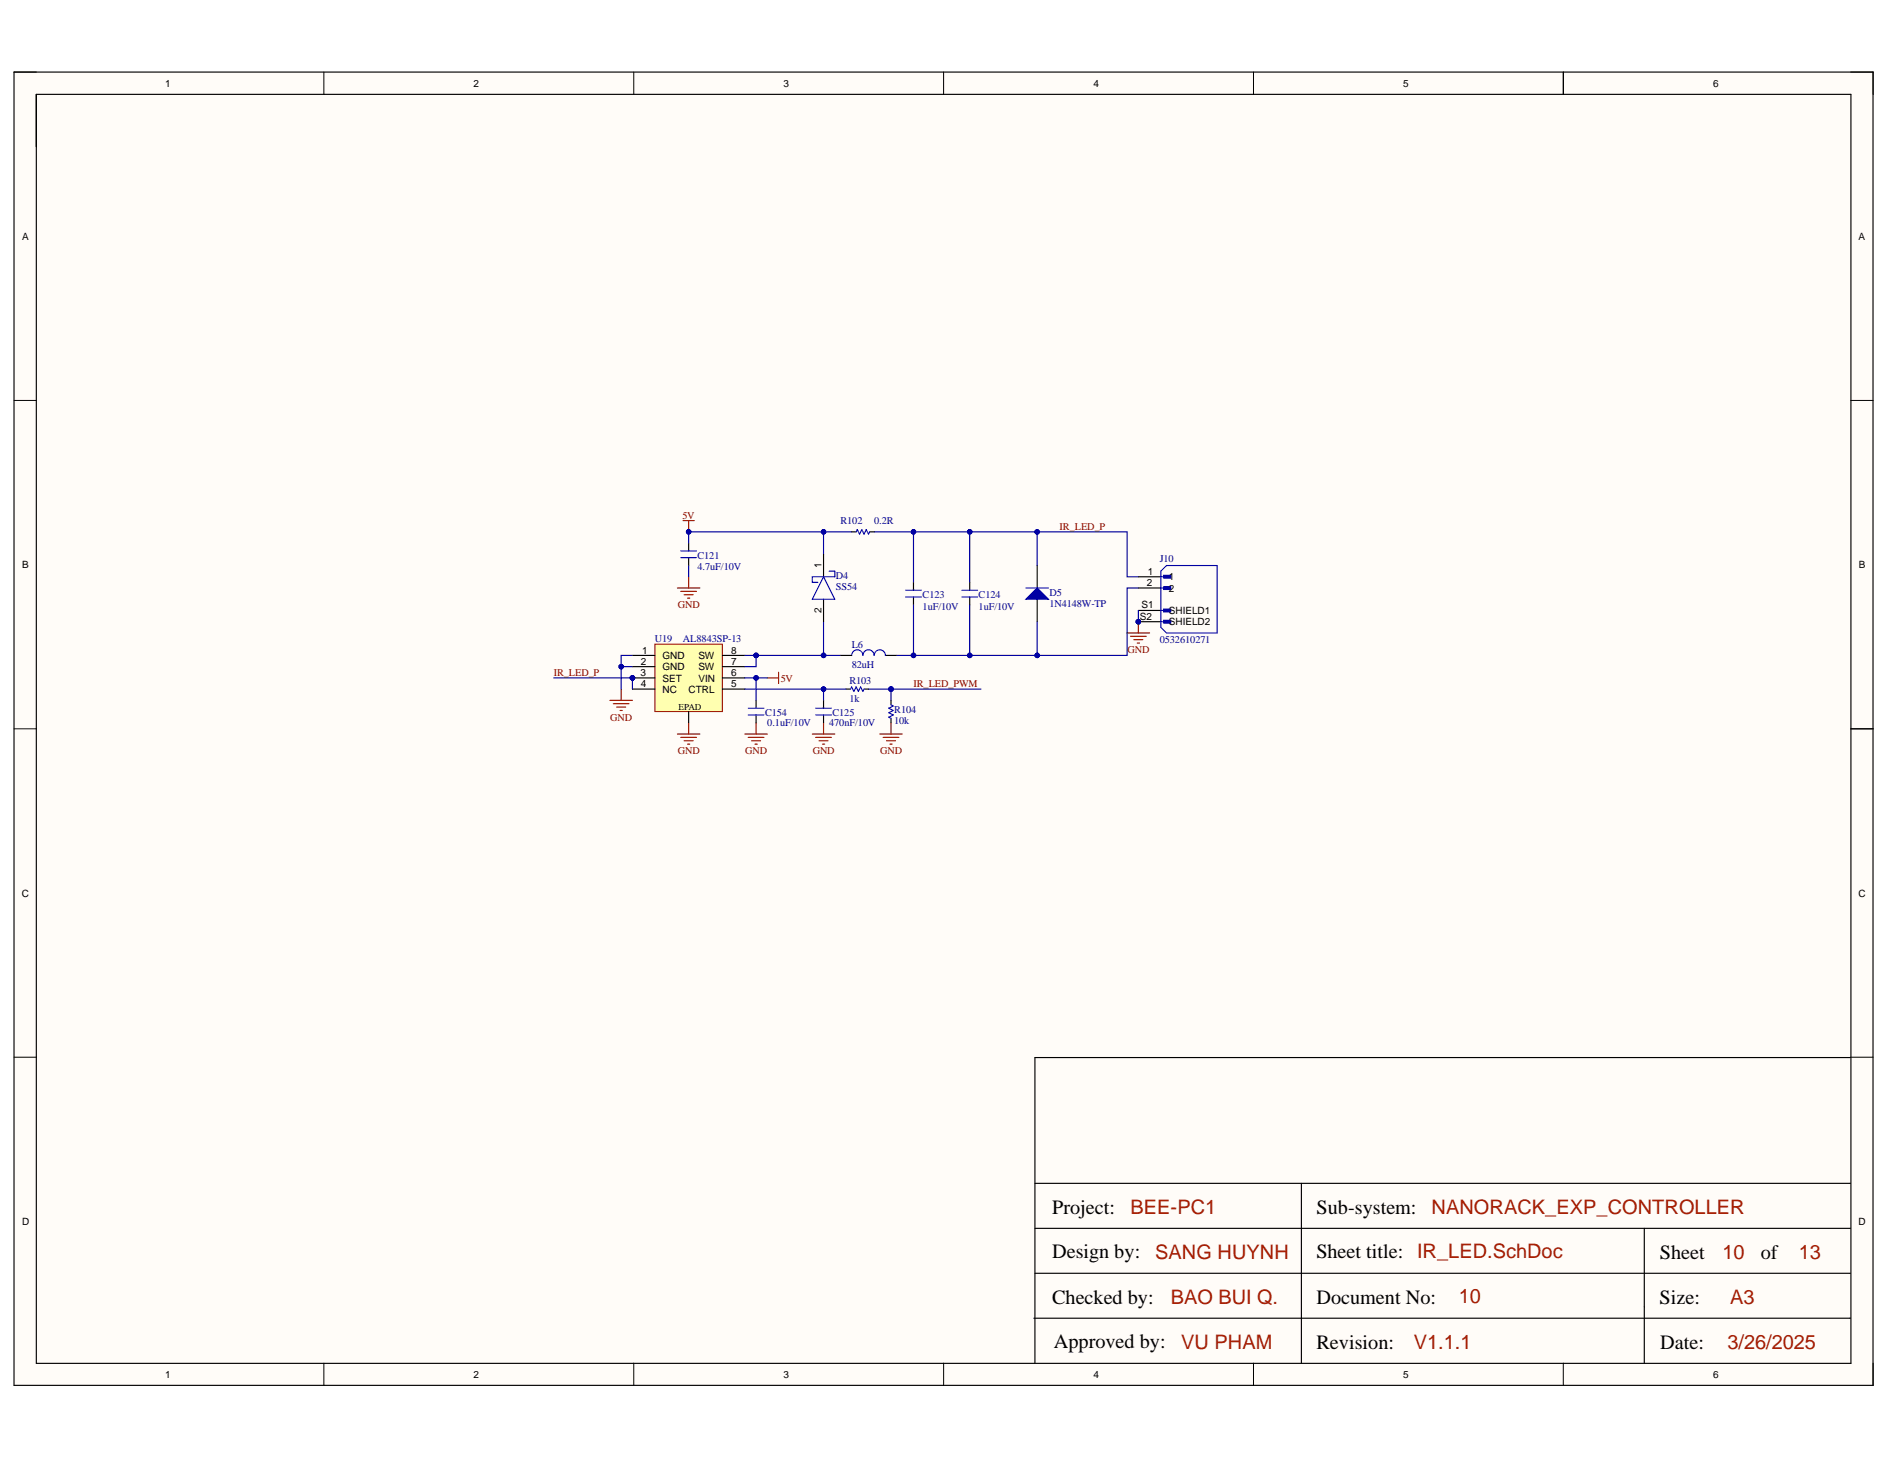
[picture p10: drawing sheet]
<svg xmlns="http://www.w3.org/2000/svg" width="279mm" height="216mm" viewBox="0 0 279 216" stroke-linecap="round" stroke-linejoin="round" font-family="sans-serif">
<defs><g id="words">
<g font-size="3">
<text x="155.5" y="179.5">Project:</text>
<text x="194.6" y="179.5">Sub-system:</text>
<text x="155.5" y="186">Design by:</text>
<text x="194.6" y="186">Sheet title: IR_LED.SchDoc</text>
<text x="245.4" y="186.2">Sheet</text>
<text x="260.3" y="186.2">of</text>
<text x="155.5" y="192.8">Checked by:</text>
<text x="194.6" y="192.8">Document No:</text>
<text x="245.3" y="192.8">Size:</text>
<text x="155.8" y="199.3">Approved by:</text>
<text x="194.6" y="199.4">Revision:</text>
<text x="245.4" y="199.4">Date:</text>
</g>
<g font-size="3" fill="#a61c00">
<text x="167.1" y="179.5">BEE-PC1</text>
<text x="211.6" y="179.5">NANORACK_EXP_CONTROLLER</text>
<text x="170.8" y="186.2">SANG HUYNH</text>
<text x="254.6" y="186.2">10</text>
<text x="265.9" y="186.2">13</text>
<text x="173.1" y="192.8">BAO BUI Q.</text>
<text x="215.7" y="192.6">10</text>
<text x="255.8" y="192.8">A3</text>
<text x="174.6" y="199.4">VU PHAM</text>
<text x="209" y="199.4">V1.1.1</text>
<text x="255.4" y="199.4">3/26/2025</text>
</g>
<g font-size="1.5">
<text x="24.4" y="12.9">1</text>
<text x="70" y="12.9">2</text>
<text x="115.8" y="12.9">3</text>
<text x="161.6" y="12.9">4</text>
<text x="207.4" y="12.9">5</text>
<text x="253.2" y="12.9">6</text>
<text x="3.3" y="35.5">A</text>
<text x="274.8" y="35.5">A</text>
<text x="121.4" y="84" transform="rotate(-90 121.4 84)">1</text>
<text x="3.3" y="84">B</text>
<text x="168.7" y="90">S1</text>
<text x="169.5" y="86.7">2</text>
<text x="169.7" y="85">1</text>
<text x="172.8" y="85.8">1</text>
<text x="172.8" y="87.5">2</text>
<text x="274.8" y="84">B</text>
<text x="121.4" y="90.7" transform="rotate(-90 121.4 90.7)">2</text>
<text x="168.5" y="91.7">S2</text>
<text x="172.8" y="90.8">SHIELD1</text>
<text x="172.8" y="92.5">SHIELD2</text>
<text x="94.7" y="99.9">3</text>
<text x="94.7" y="98.3">2</text>
<text x="94.7" y="101.6">4</text>
<text x="94.9" y="96.6">1</text>
<text x="98" y="97.4">GND</text>
<text x="98" y="99.1">GND</text>
<text x="98" y="100.8">SET</text>
<text x="103.2" y="100.8">VIN</text>
<text x="103.2" y="99.1">SW</text>
<text x="103.2" y="97.4">SW</text>
<text x="108.1" y="101.6">5</text>
<text x="108.1" y="99.9">6</text>
<text x="108.1" y="98.3">7</text>
<text x="108.1" y="96.6">8</text>
<text x="98" y="102.4">NC</text>
<text x="101.8" y="102.4">CTRL</text>
<text x="3.2" y="132.6">C</text>
<text x="274.7" y="132.6">C</text>
<text x="3.3" y="181.1">D</text>
<text x="274.8" y="181.1">D</text>
<text x="24.4" y="203.8">1</text>
<text x="70" y="203.8">2</text>
<text x="115.8" y="203.8">3</text>
<text x="161.6" y="203.8">4</text>
<text x="207.4" y="203.8">5</text>
<text x="253.2" y="203.8">6</text>
</g>
<g font-size="1.5" fill="#800000">
<text x="100.9" y="76.7">5V</text>
<text x="156.6" y="78.3">IR_LED_P</text>
<text x="100.2" y="90">GND</text>
<text x="81.9" y="99.9">IR_LED_P</text>
<text x="115.4" y="100.8">5V</text>
<text x="135" y="101.6">IR_LED_PWM</text>
<text x="166.7" y="96.6">GND</text>
<text x="90.2" y="106.6">GND</text>
<text x="100.2" y="111.6">GND</text>
<text x="110.2" y="111.6">GND</text>
<text x="120.2" y="111.6">GND</text>
<text x="130.1" y="111.6">GND</text>
</g>
<g font-size="1.5" fill="#000080">
<text x="124.3" y="77.5">R102</text>
<text x="129.2" y="77.5">0.2R</text>
<text x="103.1" y="82.7">C121</text>
<text x="171.4" y="83.2">J10</text>
<text x="103.1" y="84.3">4.7uF/10V</text>
<text x="123.6" y="85.7">D4</text>
<text x="123.6" y="87.3">SS54</text>
<text x="136.4" y="88.5">C123</text>
<text x="144.7" y="88.5">C124</text>
<text x="155.2" y="88.1">D5</text>
<text x="155.2" y="89.8">1N4148W-TP</text>
<text x="96.8" y="95">U19</text>
<text x="101" y="95">AL8843SP-13</text>
<text x="125.9" y="95.8">L6</text>
<text x="136.4" y="90.1">1uF/10V</text>
<text x="144.7" y="90.1">1uF/10V</text>
<text x="171.4" y="95.1">0532610271</text>
<text x="125.6" y="101.1">R103</text>
<text x="125.9" y="98.8">82uH</text>
<text x="113.1" y="105.9">C154</text>
<text x="113.4" y="107.4">0.1uF/10V</text>
<text x="122.6" y="107.4">470nF/10V</text>
<text x="123.1" y="105.9">C125</text>
<text x="125.6" y="103.7">1k</text>
<text x="132.2" y="105.4">R104</text>
<text x="132.2" y="107.1">10k</text>
</g>
<text font-size="1.4" x="100.3" y="105">EPAD</text>
</g></defs>
<g fill="#fffcf8">
<path d="M2.1 10.7h274.8v194.2h-274.8z" fill-rule="evenodd"/>
<path d="M5.4 14h268.2v187.6h-268.2z" fill-rule="evenodd"/>
</g>
<g fill="none" stroke="#000" stroke-width=".15">
<path d="M2.1 10.7h3.3M47.9 10.7v3.3M93.7 10.7v3.3M139.5 10.7v3.3M185.3 10.7v3.3M231.1 10.7v3.3M273.6 10.7h3.3v3.3M2.1 59.2h3.3M273.6 59.2h3.3M2.1 107.8h3.3M273.6 107.8h3.3M2.1 156.3h3.3"/>
<path d="M273.6 156.3h3.3M47.9 201.6v3.3M93.7 201.6v3.3M139.5 201.6v3.3M185.3 201.6v3.3M231.1 201.6v3.3M276.9 201.6v3.3"/>
</g>
<g fill="none" stroke="#000" stroke-width=".17">
<path d="M2.1 10.7h274.8v194.2h-274.8zM5.4 14h268.2v187.6h-268.2zM231.1 10.7v3.3M125.9 78.6h.7M128.6 78.6h.6M124.2 96.9h1.7M130.9 96.9h1.7M135 86.1v1.2M135 88.3v1.1M143.4 86.1v1.2M143.4 88.3v1.1M121.7 103.6v1.1"/>
<path d="M121.7 105.7v1.2M125.1 101.9h.6M127.7 101.9h.7M131.7 103.6v.6M131.7 106.2v.7M273.6 107.8h3.3M273.5 156.4h-120.5v45.2M153 175h120.5M192.4 175v26.6M152.8 194.9h120.7M153 188.3h120.5M153 181.6h120.5"/>
<path d="M243.1 181.6v20"/>
</g>
<g fill="none" stroke="#800000" stroke-width=".17">
<path d="M100.1 87h3.4M100.6 87.5h2.4M101.1 87.9h1.4M101.6 88.5h.4M101.8 85.3v1.7M90.2 103.6h3.3M90.7 104.1h2.3M91.2 104.6h1.3M91.7 105.1h.3M91.8 101.9v1.7M100.1 108.5h3.4M100.6 109h2.4"/>
<path d="M101.1 109.5h1.4M101.6 110h.4M101.8 106.9v1.6M120.1 108.5h3.3M120.6 109h2.3M121.1 109.5h1.3M121.6 110h.3M121.7 106.9v1.6M130.1 108.5h3.3M130.6 109h2.3M131.1 109.5h1.3M131.6 110h.3"/>
<path d="M131.7 106.9v1.6"/>
</g>
<path d="M126.6 78.6l.1-.3 .4 .7 .3-.7 .3 .7 .4-.7 .3 .7 .2-.4M130.9 96.9a.83 .83 0 0 0-.8-.8 .83 .83 0 0 0-.9 .8 .83 .83 0 0 0-.8-.8 .83 .83 0 0 0-.8 .8 .83 .83 0 0 0-.9-.8 .83 .83 0 0 0-.8 .8M133.9 88.3h2.3M133.9 87.3h2.3M142.2 88.3h2.3M142.2 87.3h2.3M120.6 105.7h2.3M120.6 104.7h2.3M125.7 101.9l.2-.3 .3 .6 .4-.6 .3 .6 .3-.6 .4 .6 .1-.3M131.7 104.2l.4 .2-.7 .3 .7 .4-.7 .3 .7 .3-.7 .4 .3 .1" fill="none" stroke="#00f" stroke-width=".17"/>
<circle cx="93.5" cy="100.2" r=".33" fill="#000080"/>
<circle cx="93.5" cy="100.2" r=".33" fill="none" stroke="#000080" stroke-width=".15"/>
<path d="M96.8 95.3h10v9.9h-10z" fill-rule="evenodd" fill="#ffffb0"/>
<path d="M96.8 95.3h10v9.9h-10z" fill="none" stroke="#800000" stroke-width=".15"/>
<path d="M93.5 96.9h3.3M93.5 98.6h3.3M93.5 100.2h3.3" fill="none" stroke="#000" stroke-width=".17"/>
<circle cx="93.5" cy="100.2" r=".33" fill="#000080"/>
<circle cx="93.5" cy="100.2" r=".33" fill="none" stroke="#000080" stroke-width=".15"/>
<path d="M106.8 98.6h3.3M106.8 96.9h3.3M153.3 83.6v3.4M153.3 88.6v3.3M93.5 101.9h3.3M101.8 105.2v1.7M106.8 101.9h3.3M106.8 100.2h3.3" fill="none" stroke="#000" stroke-width=".17"/>
<path d="M151.7 88.6l1.6-1.6 1.7 1.6z" fill="#00f"/>
<path d="M100.6 82.5h2.4M100.6 81.5h2.4M151.7 88.6l1.6-1.6 1.7 1.6zM151.7 87h3.3" fill="none" stroke="#00f" stroke-width=".17"/>
<path d="M101.8 80.3v1.2M101.8 82.5v1.1" fill="none" stroke="#000" stroke-width=".17"/>
<circle cx="168.3" cy="91.9" r=".33" fill="#000080"/>
<circle cx="168.3" cy="91.9" r=".33" fill="none" stroke="#000080" stroke-width=".15"/>
<path d="M172 85.1h1.1v.4h-1.1z" fill-rule="evenodd" fill="#00f"/>
<path d="M172 85.1h1.1v.4h-1.1z" fill="none" stroke="#00f" stroke-width=".17"/>
<path d="M172 86.7h1.1v.5h-1.1z" fill-rule="evenodd" fill="#00f"/>
<path d="M172 86.7h1.1v.5h-1.1z" fill="none" stroke="#00f" stroke-width=".17"/>
<path d="M172 90.1h1.1v.4h-1.1z" fill-rule="evenodd" fill="#00f"/>
<path d="M172 90.1h1.1v.4h-1.1z" fill="none" stroke="#00f" stroke-width=".17"/>
<path d="M172 91.7h1.1v.4h-1.1z" fill-rule="evenodd" fill="#00f"/>
<path d="M171.6 87h1.3M171.6 85.3h1.3M171.6 90.3h1.3M171.6 91.9h1.3M172 91.7h1.1v.4h-1.1z" fill="none" stroke="#00f" stroke-width=".17"/>
<path d="M168.3 85.3h3.3M168.3 87h3.3M168.3 90.3h3.3M168.3 91.9h3.3" fill="none" stroke="#000" stroke-width=".17"/>
<circle cx="168.3" cy="91.9" r=".33" fill="#000080"/>
<circle cx="168.3" cy="91.9" r=".33" fill="none" stroke="#000080" stroke-width=".15"/>
<path d="M172.4 83.6h7.5v10h-7.5l-.8-.8v-8.3z" fill="none" stroke="#00f" stroke-width=".17"/>
<path d="M166.6 93.6h3.3M167.1 94.1h2.4M167.6 94.6h1.3M168.1 95.1h.4M168.3 91.9v1.7" fill="none" stroke="#800000" stroke-width=".17"/>
<circle cx="168.3" cy="91.9" r=".33" fill="#000080"/>
<circle cx="168.3" cy="91.9" r=".33" fill="none" stroke="#000080" stroke-width=".15"/>
<path d="M101 77h1.6M101.8 77v1.6" fill="none" stroke="#800000" stroke-width=".17"/>
<circle cx="101.8" cy="78.6" r=".33" fill="#000080"/>
<circle cx="101.8" cy="78.6" r=".33" fill="none" stroke="#000080" stroke-width=".15"/>
<path d="M115.1 99.4v1.7M110.1 108.5h3.3M110.6 109h2.3M111.1 109.5h1.3M111.6 110h.3M111.8 106.9v1.6M113.4 100.2h1.7" fill="none" stroke="#800000" stroke-width=".17"/>
<path d="M111.8 103.6v1.1M111.8 105.7v1.2" fill="none" stroke="#000" stroke-width=".17"/>
<path d="M110.6 105.7h2.3M110.6 104.7h2.3" fill="none" stroke="#00f" stroke-width=".17"/>
<path d="M135 89.4v7.5" fill="none" stroke="#000080" stroke-width=".17"/>
<circle cx="135" cy="96.9" r=".33" fill="#000080"/>
<circle cx="135" cy="96.9" r=".33" fill="none" stroke="#000080" stroke-width=".15"/>
<path d="M81.9 100.2h11.6" fill="none" stroke="#000080" stroke-width=".17"/>
<circle cx="93.5" cy="100.2" r=".33" fill="#000080"/>
<circle cx="93.5" cy="100.2" r=".33" fill="none" stroke="#000080" stroke-width=".15"/>
<path d="M131.7 101.9h13.3" fill="none" stroke="#000080" stroke-width=".17"/>
<circle cx="131.7" cy="101.9" r=".33" fill="#000080"/>
<circle cx="131.7" cy="101.9" r=".33" fill="none" stroke="#000080" stroke-width=".15"/>
<path d="M110.1 96.9h1.7" fill="none" stroke="#000080" stroke-width=".17"/>
<circle cx="111.8" cy="96.9" r=".33" fill="#000080"/>
<circle cx="111.8" cy="96.9" r=".33" fill="none" stroke="#000080" stroke-width=".15"/>
<path d="M111.8 96.9v1.7h-1.7" fill="none" stroke="#000080" stroke-width=".17"/>
<circle cx="111.8" cy="96.9" r=".33" fill="#000080"/>
<circle cx="111.8" cy="96.9" r=".33" fill="none" stroke="#000080" stroke-width=".15"/>
<path d="M111.8 96.9h12.4" fill="none" stroke="#000080" stroke-width=".17"/>
<circle cx="121.7" cy="96.9" r=".33" fill="#000080"/>
<circle cx="121.7" cy="96.9" r=".33" fill="none" stroke="#000080" stroke-width=".15"/>
<circle cx="111.8" cy="96.9" r=".33" fill="#000080"/>
<circle cx="111.8" cy="96.9" r=".33" fill="none" stroke="#000080" stroke-width=".15"/>
<path d="M143.4 89.4v7.5h-10.8" fill="none" stroke="#000080" stroke-width=".17"/>
<circle cx="135" cy="96.9" r=".33" fill="#000080"/>
<circle cx="135" cy="96.9" r=".33" fill="none" stroke="#000080" stroke-width=".15"/>
<circle cx="143.4" cy="96.9" r=".33" fill="#000080"/>
<circle cx="143.4" cy="96.9" r=".33" fill="none" stroke="#000080" stroke-width=".15"/>
<path d="M93.5 96.9h-1.7v1.7h1.7" fill="none" stroke="#000080" stroke-width=".17"/>
<circle cx="91.8" cy="98.6" r=".33" fill="#000080"/>
<circle cx="91.8" cy="98.6" r=".33" fill="none" stroke="#000080" stroke-width=".15"/>
<path d="M91.8 98.6v3.3" fill="none" stroke="#000080" stroke-width=".17"/>
<circle cx="91.8" cy="98.6" r=".33" fill="#000080"/>
<circle cx="91.8" cy="98.6" r=".33" fill="none" stroke="#000080" stroke-width=".15"/>
<path d="M131.7 101.9v1.7" fill="none" stroke="#000080" stroke-width=".17"/>
<circle cx="131.7" cy="101.9" r=".33" fill="#000080"/>
<circle cx="131.7" cy="101.9" r=".33" fill="none" stroke="#000080" stroke-width=".15"/>
<path d="M110.1 100.2h3.3" fill="none" stroke="#000080" stroke-width=".17"/>
<circle cx="111.8" cy="100.2" r=".33" fill="#000080"/>
<circle cx="111.8" cy="100.2" r=".33" fill="none" stroke="#000080" stroke-width=".15"/>
<path d="M135 86.1v-7.5h8.4v7.5" fill="none" stroke="#000080" stroke-width=".17"/>
<circle cx="135" cy="78.6" r=".33" fill="#000080"/>
<circle cx="135" cy="78.6" r=".33" fill="none" stroke="#000080" stroke-width=".15"/>
<circle cx="143.4" cy="78.6" r=".33" fill="#000080"/>
<circle cx="143.4" cy="78.6" r=".33" fill="none" stroke="#000080" stroke-width=".15"/>
<path d="M129.2 78.6h5.8" fill="none" stroke="#000080" stroke-width=".17"/>
<circle cx="135" cy="78.6" r=".33" fill="#000080"/>
<circle cx="135" cy="78.6" r=".33" fill="none" stroke="#000080" stroke-width=".15"/>
<path d="M153.3 78.6v5M101.8 83.6v1.7" fill="none" stroke="#000080" stroke-width=".17"/>
<circle cx="153.3" cy="78.6" r=".33" fill="#000080"/>
<circle cx="153.3" cy="78.6" r=".33" fill="none" stroke="#000080" stroke-width=".15"/>
<path d="M153.3 91.9v5" fill="none" stroke="#000080" stroke-width=".17"/>
<circle cx="153.3" cy="96.9" r=".33" fill="#000080"/>
<circle cx="153.3" cy="96.9" r=".33" fill="none" stroke="#000080" stroke-width=".15"/>
<path d="M168.3 90.3v1.6" fill="none" stroke="#000080" stroke-width=".17"/>
<circle cx="168.3" cy="91.9" r=".33" fill="#000080"/>
<circle cx="168.3" cy="91.9" r=".33" fill="none" stroke="#000080" stroke-width=".15"/>
<path d="M128.4 101.9h3.3" fill="none" stroke="#000080" stroke-width=".17"/>
<circle cx="131.7" cy="101.9" r=".33" fill="#000080"/>
<circle cx="131.7" cy="101.9" r=".33" fill="none" stroke="#000080" stroke-width=".15"/>
<path d="M111.8 100.2v3.4" fill="none" stroke="#000080" stroke-width=".17"/>
<circle cx="111.8" cy="100.2" r=".33" fill="#000080"/>
<circle cx="111.8" cy="100.2" r=".33" fill="none" stroke="#000080" stroke-width=".15"/>
<path d="M125.9 78.6h-24.1v1.7" fill="none" stroke="#000080" stroke-width=".17"/>
<circle cx="101.8" cy="78.6" r=".33" fill="#000080"/>
<circle cx="101.8" cy="78.6" r=".33" fill="none" stroke="#000080" stroke-width=".15"/>
<circle cx="121.7" cy="78.6" r=".33" fill="#000080"/>
<circle cx="121.7" cy="78.6" r=".33" fill="none" stroke="#000080" stroke-width=".15"/>
<path d="M121.7 91.9v5" fill="none" stroke="#000080" stroke-width=".17"/>
<circle cx="121.7" cy="96.9" r=".33" fill="#000080"/>
<circle cx="121.7" cy="96.9" r=".33" fill="none" stroke="#000080" stroke-width=".15"/>
<path d="M121.7 78.6v3.4" fill="none" stroke="#000080" stroke-width=".17"/>
<circle cx="121.7" cy="78.6" r=".33" fill="#000080"/>
<circle cx="121.7" cy="78.6" r=".33" fill="none" stroke="#000080" stroke-width=".15"/>
<path d="M110.1 101.9h15" fill="none" stroke="#000080" stroke-width=".17"/>
<circle cx="121.7" cy="101.9" r=".33" fill="#000080"/>
<circle cx="121.7" cy="101.9" r=".33" fill="none" stroke="#000080" stroke-width=".15"/>
<path d="M121.7 101.9v1.7" fill="none" stroke="#000080" stroke-width=".17"/>
<circle cx="121.7" cy="101.9" r=".33" fill="#000080"/>
<circle cx="121.7" cy="101.9" r=".33" fill="none" stroke="#000080" stroke-width=".15"/>
<path d="M168.3 87h-1.7v9.9h-23.2" fill="none" stroke="#000080" stroke-width=".17"/>
<circle cx="143.4" cy="96.9" r=".33" fill="#000080"/>
<circle cx="143.4" cy="96.9" r=".33" fill="none" stroke="#000080" stroke-width=".15"/>
<circle cx="153.3" cy="96.9" r=".33" fill="#000080"/>
<circle cx="153.3" cy="96.9" r=".33" fill="none" stroke="#000080" stroke-width=".15"/>
<path d="M143.4 78.6h23.2v6.7h1.7" fill="none" stroke="#000080" stroke-width=".17"/>
<circle cx="143.4" cy="78.6" r=".33" fill="#000080"/>
<circle cx="143.4" cy="78.6" r=".33" fill="none" stroke="#000080" stroke-width=".15"/>
<circle cx="153.3" cy="78.6" r=".33" fill="#000080"/>
<circle cx="153.3" cy="78.6" r=".33" fill="none" stroke="#000080" stroke-width=".15"/>
<path d="M93.5 100.2v1.7" fill="none" stroke="#000080" stroke-width=".17"/>
<circle cx="93.5" cy="100.2" r=".33" fill="#000080"/>
<circle cx="93.5" cy="100.2" r=".33" fill="none" stroke="#000080" stroke-width=".15"/>
<path d="M121.7 85.3l1.7 3.3h-3.3zM122.6 84.5h.8v.8h-3.3v.8h.8" fill="none" stroke="#00f" stroke-width=".17"/>
<path d="M121.7 82v3.3M121.7 88.6v3.3" fill="none" stroke="#000" stroke-width=".17"/>
<use href="#words"/>
</svg>
